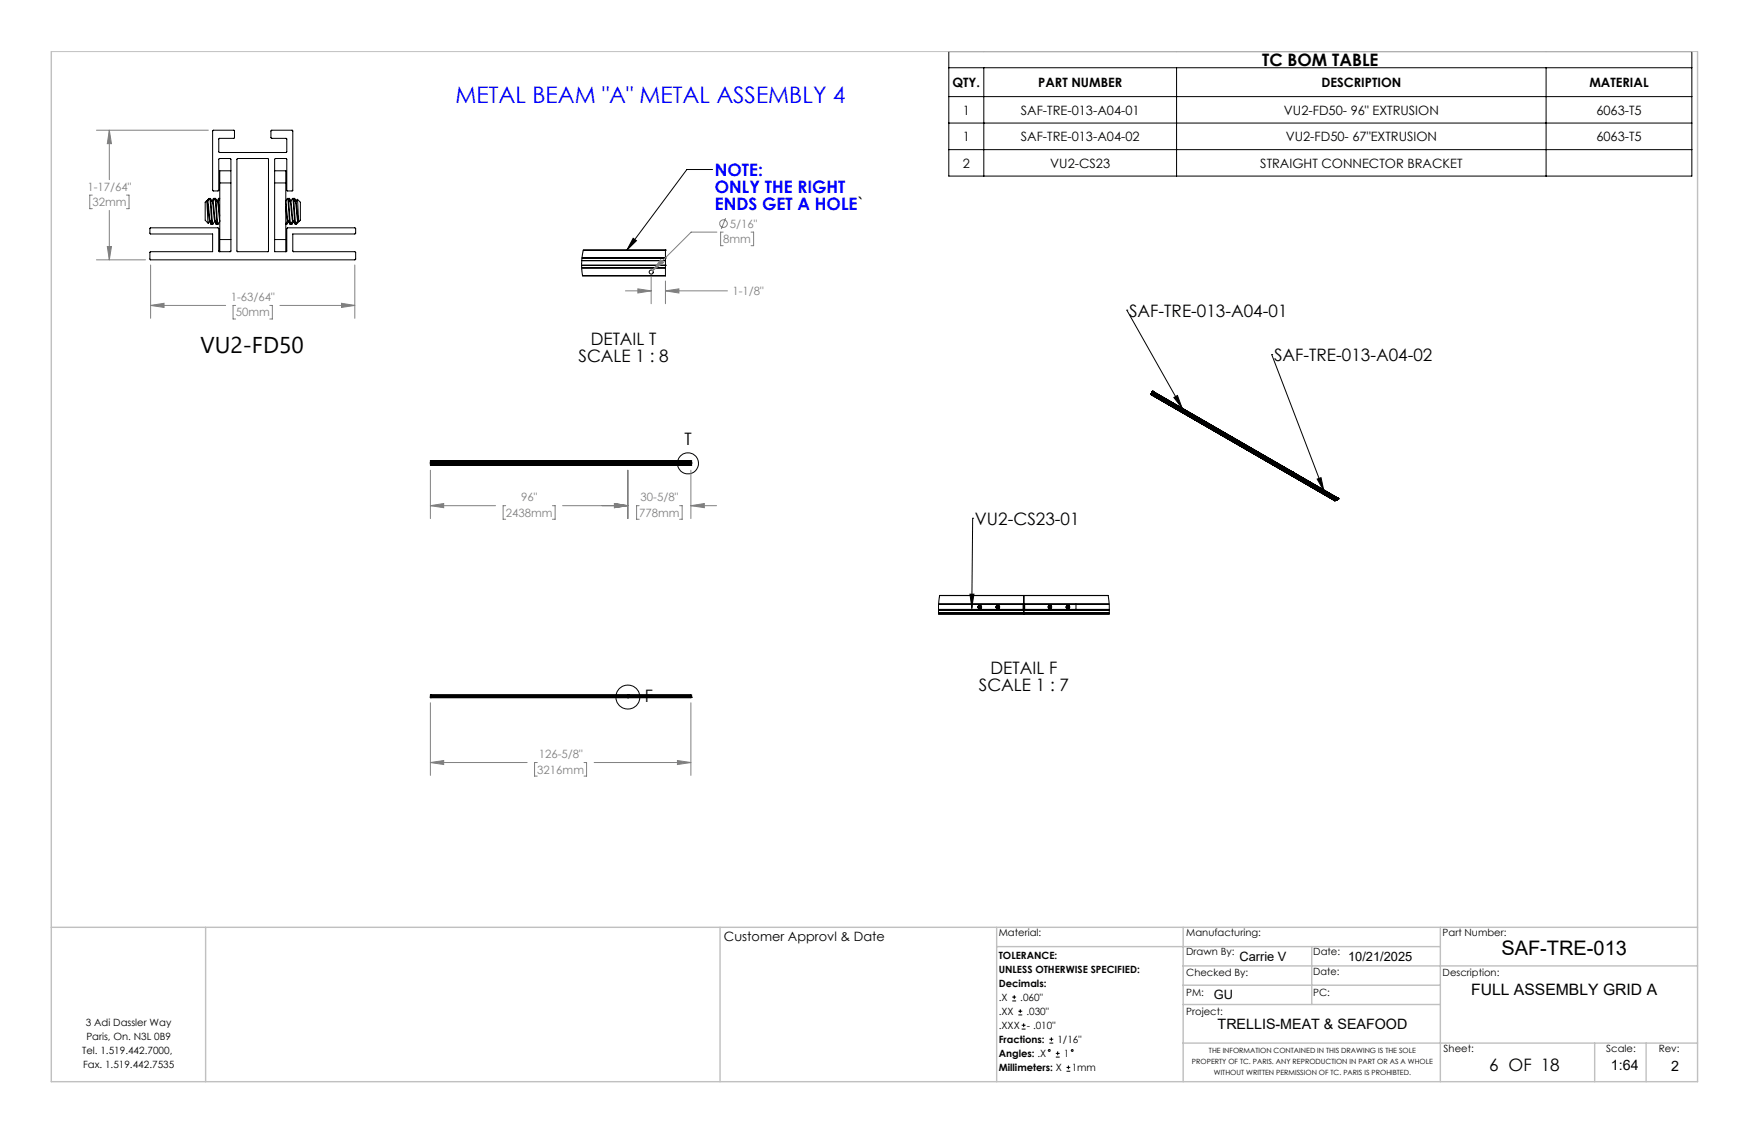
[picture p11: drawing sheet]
<svg xmlns="http://www.w3.org/2000/svg" width="432mm" height="279mm" viewBox="0 0 432 279" stroke-linecap="round" stroke-linejoin="round" font-family="sans-serif">
<defs><g id="words">
<text font-size="5.6" fill="#00f" x="112.5" y="25.4">METAL BEAM &quot;A&quot; METAL ASSEMBLY 4</text>
<text font-size="5.6" x="49.5" y="87">VU2-FD50</text>
<text font-size="4.9" x="370.7" y="235.8">SAF-TRE-013</text>
<g font-size="4.2">
<text x="311.6" y="16.2">TC BOM TABLE</text>
<text x="278.8" y="78.2">SAF-TRE-013-A04-01</text>
<text x="142.8" y="89.2">SCALE 1 : 8</text>
<text x="145.8" y="85.1">DETAIL T</text>
<text x="314.5" y="89.2">SAF-TRE-013-A04-02</text>
<text x="169" y="109.7">T</text>
<text x="240.7" y="129.6">VU2-CS23-01</text>
<text x="244.6" y="166.3">DETAIL F</text>
<text x="159.2" y="173.3">F</text>
<text x="241.7" y="170.5">SCALE 1 : 7</text>
<text x="367.6" y="264.2">6 OF 18</text>
</g>
<g font-size="4.2" fill="#00f">
<text x="176.5" y="43.5">NOTE:</text>
<text x="176.5" y="47.6">ONLY THE RIGHT</text>
<text x="176.5" y="51.8">ENDS GET A HOLE`</text>
</g>
<text font-size="3.9" x="363.2" y="245.6">FULL ASSEMBLY GRID A</text>
<g font-size="3.5">
<text x="300.6" y="253.9">TRELLIS-MEAT &amp; SEAFOOD</text>
<text x="397.7" y="264.2">1:64</text>
<text x="412.6" y="264.3">2</text>
</g>
<g font-size="3.2">
<text x="235.1" y="21.4">QTY.</text>
<text x="256.3" y="21.4">PART NUMBER</text>
<text x="326.2" y="21.4">DESCRIPTION</text>
<text x="392.4" y="21.4">MATERIAL</text>
<text x="237.7" y="28.3">1</text>
<text x="252" y="28.3">SAF-TRE-013-A04-01</text>
<text x="317" y="28.3">VU2-FD50- 96&quot; EXTRUSION</text>
<text x="394.1" y="28.3">6063-T5</text>
<text x="237.7" y="34.8">1</text>
<text x="252" y="34.8">SAF-TRE-013-A04-02</text>
<text x="317.4" y="34.8">VU2-FD50- 67&quot;EXTRUSION</text>
<text x="394.1" y="34.8">6063-T5</text>
<text x="237.7" y="41.4">2</text>
<text x="259.3" y="41.4">VU2-CS23</text>
<text x="311.1" y="41.4">STRAIGHT CONNECTOR BRACKET</text>
<text x="178.7" y="232.3">Customer Approvl &amp; Date</text>
<text x="306" y="237.1">Carrie V</text>
<text x="332.8" y="237.1">10/21/2025</text>
<text x="299.7" y="246.6">GU</text>
</g>
<g font-size="2.8" fill="#808080">
<text x="21.6" y="47.1">1-17/64&quot;</text>
<text x="22.8" y="50.9">32mm</text>
<text x="180.2" y="56.2">5/16&quot;</text>
<text x="178.6" y="60">8mm</text>
<text x="57" y="74.3">1-63/64&quot;</text>
<text x="180.8" y="72.9">1-1/8&quot;</text>
<text x="58.2" y="78.1">50mm</text>
<text x="128.6" y="123.7">96&quot;</text>
<text x="158.2" y="123.7">30-5/8&quot;</text>
<text x="124.9" y="127.5">2438mm</text>
<text x="157.8" y="127.5">778mm</text>
<text x="132.7" y="190.9">3216mm</text>
<text x="133" y="187.1">126-5/8&quot;</text>
</g>
<g font-size="2.5">
<text x="246.6" y="231">Material:</text>
<text x="292.9" y="231">Manufacturing:</text>
<text x="356.2" y="231.1">Part Number:</text>
<text x="246.6" y="236.6">TOLERANCE:</text>
<text x="292.9" y="235.8">Drawn By:</text>
<text x="324.2" y="235.8">Date:</text>
<text x="246.6" y="240.1">UNLESS OTHERWISE SPECIFIED:</text>
<text x="246.6" y="243.6">Decimals:</text>
<text x="292.9" y="241">Checked By:</text>
<text x="292.9" y="245.7">PM:</text>
<text x="324.2" y="245.7">PC:</text>
<text x="324.2" y="240.7">Date:</text>
<text x="356.2" y="241">Description:</text>
<text x="246.6" y="247">.X</text>
<text x="246.6" y="250.5">.XX</text>
<text x="251.9" y="247">.060&quot;</text>
<text x="253.4" y="250.5">.030&quot;</text>
<text x="292.9" y="250.6">Project:</text>
<text x="21.2" y="253.2">3 Adi Dassler Way</text>
<text x="21.3" y="256.7">Paris, On. N3L 0B9</text>
<text x="246.6" y="257.4">Fractions:</text>
<text x="246.6" y="254">.XXX</text>
<text x="253.5" y="254">- .010&quot;</text>
<text x="261.1" y="257.4">1/16&quot;</text>
<text x="20.3" y="260.1">Tel. 1.519.442.7000,</text>
<text x="20.5" y="263.6">Fax. 1.519.442.7535</text>
<text x="246.6" y="260.9">Angles: .X</text>
<text x="262.6" y="260.9">1</text>
<text x="356.4" y="259.7">Sheet:</text>
<text x="396.6" y="259.7">Scale:</text>
<text x="409.5" y="259.7">Rev:</text>
<text x="246.6" y="264.4">Millimeters: X</text>
<text x="264.6" y="264.4">1mm</text>
</g>
<g font-size="1.8">
<text x="294.3" y="262.7">PROPERTY OF TC. PARIS. ANY REPRODUCTION IN PART OR AS A WHOLE</text>
<text x="298.5" y="259.9">THE INFORMATION CONTAINED IN THIS DRAWING IS THE SOLE</text>
<text x="299.7" y="265.4">WITHOUT WRITTEN PERMISSION OF TC. PARIS IS PROHIBTED.</text>
</g>
</g></defs>
<g fill="none" stroke="#000" stroke-width=".25">
<path d="M234.2 12.7h183.5v30.8h-183.5zM234.2 16.7h183.5M242.9 16.7v26.8M290.5 16.7v26.8M381.7 16.7v26.8M52.6 32.2l5.1-.1 .2 .2v1.7l-.2 .1-3.7 .1 .1 3.4h16.6l.1-.1v-3.3l-3.7-.1-.2-.1v-1.7l.2-.2 5.1 .1v14.9l-1.4-.1v-7.8l-2.8-.1-.2 .2v22.8h3v-5.7l.1-.2h16.7l.2 .2v1.2l-.2 .1h-15.3v4.2l.1 .2h15.2l.2 .2v1.8h-50.7l-.1-1.8 .2-.2h15.3v-4.4h-15.4l-.1-.1v-1.2l.1-.2h16.7l.2 .2v5.7h2.9l.1-.1v-22.7l-.2-.2-2.8 .1v7.8l-.1 .1h-1.3zM58.6 39.2l7.5-.1 .2 .2-.1 22.8h-7.6l-.1-.1zM234.2 23.8h183.5M234.2 30.4h183.5M234.2 36.9h183.5M51 49.6a1.71 1.71 0 0 0-.3 1.7v1.7a1.83 1.83 0 0 0 .7 2.1M51 49.6l.4 5.5 .4-.6"/>
<path d="M51 49.6l.8 4.8M51.6 49l-.4 .4 .2 .1M51.6 49v.2M51.6 49h.1M51.7 54.6l.4 .7M51.8 49l-.5 .8 .6 4.6M51.8 49l.6 6.3M51.9 54.5l.5 .8M51.9 49l.3 .4a11 11 0 0 1 .7 4.5l.2 .6-.5 .8M51.9 49l.7 6.3M51.9 54.5l.2 .8M52.1 55.3h.1"/>
<path d="M52.2 55.1v.2M52.3 55.2l-.1 .1M52.4 55.3h.2M52.5 49.8l.2 1a11.8 11.8 0 0 0 .7 4.1l.3 .4M52.7 49l.1 .3M52.9 49h-.2l-.4 .6M52.9 49h.1M53 49l.7 6.3M53.2 49h-.2l-.5 .8M53.2 49l.5 .8M53.2 54.5l.2 .8-.4-.7M53.2 49l.6 6.3"/>
<path d="M53.4 55l.1 .3h-.2M53.6 55.1l-.1 .2M53.7 55.3h.1M53.7 49.8l.6 4.7M53.8 49.8l.5 3.5M54 49l.1 .3M54.2 49h-.2l-.4 .6M54.2 54.6h.1M54.3 49l-.5 .8M54.3 54.6l-.5 .7M54.3 59.1v3M54.3 59.1h2.7"/>
<path d="M54.3 45.2h2.7M54.3 45.2v13.9M57 42.2h-2.7v3M67.8 42.2h2.8v3M67.8 59.1h2.8M67.8 45.2h2.8M70.5 49.8l.6 4.6M70.6 51l.4 3.5M70.6 59.1v3M70.6 45.2v13.9M70.7 55l.1 .3h-.2M70.9 49l-.3 .7"/>
<path d="M70.9 49l.7 6.3M71 49h.1M71 54.5l-.4 .7M71.1 54.5l.5 .8M71.1 49l.7 6.3M71.2 49l.2 .4a13 13 0 0 1 .7 4.6l.2 .4M71.2 54.6l-.4 .7M71.3 49l.1 .2M71.3 49h.1M71.3 49l-.1 .1M71.4 49l.4 .7M71.4 49l.2 .7"/>
<path d="M71.6 55.3h.2M71.9 55.3h.1M71.9 55.3h.2M72 55l.1 .3M72.2 49l-.4 .8 .2 1.7a6.4 6.4 0 0 0 .8 3.8M72.2 49h.2l.5 .8M72.2 49l.7 6.3M72.3 54.5l-.5 .8M72.4 49l.6 6.3M72.5 54.6l-.4 .7M72.6 49l-.1 .1M72.6 49.1v-.1h.1l.4 .7"/>
<path d="M72.7 49l.1 .7M72.9 49.8l.7 4.7-.5 .8M73 49.8l.8 4.9M73.2 55.3h.1M73.2 55.1v.2M73.3 54.8l.3 .1-.4 .4M73.4 49.2l-.4 .6M73.4 49.2l.4 5.5M73.4 49.2a1.78 1.78 0 0 1 .8 2.1v1.7a1.59 1.59 0 0 1-.4 1.7M156.3 58.8l.8 .6-2.3 2.3zM175.9 41.8h-6.3l-14.8 19.9M143.6 65.5h20.7"/>
<path d="M143.6 64.3h20.7h-20.7M143.6 66.1h20.7h-20.7M143.7 63.7h20.6M164.3 61.7h-20.3l-.4 3.3 .2 3.1h20.5M164.3 63.7h.1M164.3 65.5h.1M164.3 61.7h.1M164.3 68.1h.1M164.3 61.7v6.4M278.2 76.6h.1M278.2 76.6l13.7 24.2M284.1 97.2h.1"/>
<path d="M284.1 97.3h.1M284.1 97.3l34.5 20M284.1 97.2l45.5 26.3M284.1 97.3l45.5 26.3M284.1 97.2v.1M284.2 97.3h-.1M284.3 96.7h.1M284.3 96.9h.1M284.3 96.9l45.5 26.3M284.3 96.7l45.5 26.2M284.3 96.7v.2M284.3 97.1h.1"/>
<path d="M284.3 97.1l33.4 19.2M284.3 97.1l-.2 .1M284.4 96.7h.1M284.4 96.7l45.5 26.2M284.4 96.7h-.1M284.4 97v.1M284.5 96.6h.1M284.5 96.6l45.5 26.3M284.5 96.6l45.5 26.2M284.6 96.6h.1M284.6 96.6l45.5 26.2M284.6 96.7h-.1"/>
<path d="M284.6 96.6h-.1M289.8 98.1l.9-.5 1.2 3.2zM314 87.5h.1M314 87.5l12.8 33.7M106.3 114.1h.1M106.3 114.4h.1M106.3 114.2h.1M106.3 114.5h.1M106.3 113.8h.1M106.3 114.8h.1M106.3 113.8v1M106.3 114.5h64.3"/>
<path d="M106.3 114.1h64.3M106.3 114.2h64.3M106.3 114.4h64.3M106.3 113.8h64.3M106.3 114.8h64.3M153.4 114.1h.1M153.4 114.5h.1M153.5 114.1h.1M153.5 114.5h.1M153.5 114.1h-.1M153.6 114.1h.1M153.6 114.5h-.2"/>
<path d="M153.6 114.5h.1M154.1 114.1h.1M154.1 114.5h.1M154.2 114.1h.1M154.2 114.5h.1M154.2 114.1h-.1M154.2 114.5h-.1M155 114.1h.1M155 114.2h.1M155 114.4h.1M155 114.5h.1M155 113.8h.1"/>
<path d="M155 114.8h.1M155 113.8v1M155.9 114.1h.1M155.9 114.5h.1M156 114.1h.1M156 114.5h.1M156 114.1h-.1M156 114.5h-.1M156.5 114.5h.1M156.5 114.1h.1M156.6 114.1h.1M156.6 114.5h.1"/>
<path d="M156.6 114.5h-.1M156.6 114.1h-.1M170.6 114.1h.1M170.6 114.2h.1M170.6 114.4h.1M170.6 114.5h.1M170.6 113.8h.1M170.6 114.8h.1M170.6 113.8v1M317.5 116.1v.2M317.7 116.3h.1M317.7 116.3v.1"/>
<path d="M317.7 116.4h.1M317.7 116.2h.1M317.7 116.2l.1 .1M317.7 116.4l.4 .2M317.8 116.3h.1M318.1 116.6h.1M318.1 116.5l.1 .1M318.2 116.5h.1M318.2 116.5h-.1M318.2 116.5v.1M318.2 116.6h.1M318.2 116.6l.6 .4"/>
<path d="M318.6 117.1h.1M318.6 117.2h.1M318.6 117.3h.1M318.6 117.1l11 6.4M318.6 117.2v.1M318.8 116.8h.1M318.8 117h.1M318.8 117l.6 .3M318.8 117l-.2 .1M318.8 116.9v.1M318.9 116.6l-.1 .4M318.9 116.6h.1"/>
<path d="M319 116.5h.1M319.1 116.6h-.2M319.1 116.5h.1M319.1 116.5h-.1M319.4 117.3h.1M319.4 117.4h.1M319.4 117.3l.1 .1M319.4 117.2l.1 .1M319.4 117.3v.1M319.4 117.2h.1M319.5 117.4h.1M319.5 117.4l.3 .2"/>
<path d="M319.8 117.5h.1M319.8 117.5l.1 .1M319.9 117.5h.1M319.8 117.5v.1M319.8 117.6h.1M319.9 117.6h.1M319.9 117.5v.1M319.9 117.5l-.1 .1M319.9 117.6l9.9 5.7M320.1 117.6v.1M320.1 117.8h.1M320.1 117.6v.2"/>
<path d="M325.2 118.3l.9-.4 .7 3.3zM240.1 127.9h.1M240.1 127.9l-.2 22.1M329.2 123.2h.2zM329.2 123.3h.1M329.2 123.2h.1M329.2 123.2h.2M329.3 123.2h.1M329.6 123.6h.1M329.6 123.5h.1M329.7 123.4h.1M329.8 123.2h.1"/>
<path d="M329.8 122.9v.1M329.8 123h.1M329.8 123.3h.1M329.8 123.4h.1M329.8 123v.4M329.8 123.4l-.2 .2M329.8 123.3l-.2 .2M329.9 122.9h.1M329.9 123h.1M329.9 123.4h.1M329.9 122.9l-.1 .1M329.9 123v.4"/>
<path d="M329.9 123.3h.1M330 122.9h.1M330 123.3h.1M330 123h.1M330 123v.3M330 123.3l-.1 .1M330 123h-.1M330 122.8v.1M330 122.9l.1 .4M330.1 122.9h.1M330.1 122.8h.1M330.1 123.3h.1"/>
<path d="M330.1 123.2h.1M330.1 122.9l-.3 .1M330.1 123.2v.1M330.1 122.8l-.1 .1M330.1 123h.1M330.1 122.9l.2 .2M330.1 122.8h-.1M330.1 122.8v.2M330.2 123.1l.1 .1M330.3 123.1h.1M330.3 123.2h.1M330.3 123.1l-.2 .1"/>
<path d="M330.3 123.2l-.2 .1M330.3 123.2l-.7 .4M231.7 150.6h42.2M231.7 150.4h42.2M231.7 151.3h42.2M231.7 149.1h42.1M232 147h41.6l.3 2.3v2.2l-42.2 .1v-2.3zM232 147h41.6M239.5 146.6h1l-.6 3.4zM239.9 149.1v1.3M241.5 149.6l.2 .5a.41 .41 0 0 1 .1-.6 .41 .41 0 0 1 .6 .3 .41 .41 0 0 1-.4 .4 .44 .44 0 0 1-.5-.1 .44 .44 0 0 1 0-.5zM241.6 149.5a.45 .45 0 0 1 .7 .1 .45 .45 0 0 1-.3 .7 .45 .45 0 0 1-.6-.4"/>
<path d="M241.7 150l.2 .1M241.7 149.7v.3M241.9 149.6l.2 .1M241.9 149.6l-.2 .1M242.1 150l-.2 .1M242.1 149.7v.3M246 149.5l.2 .6a.39 .39 0 0 1-.1-.6 .39 .39 0 0 1 .6 0 .39 .39 0 0 1 0 .6 .44 .44 0 0 1-.7 .1 .44 .44 0 0 1 0-.7zM246 149.5a.44 .44 0 0 1 .7 0 .44 .44 0 0 1-.2 .7 .44 .44 0 0 1-.6-.3M246.1 150l.2 .1M246.1 149.7v.3M246.3 149.6l.3 .1M246.3 149.6l-.2 .1"/>
<path d="M246.6 150l-.3 .1M246.6 149.7v.3M252.6 149.1v1.3M252.8 150.6h.1M252.8 150.4h.1M252.8 151.3h.1M252.8 151.5v.1M252.8 147v4.5M252.8 149.1h.1M253 149.1v1.3M258.9 149.8l.2 .2M258.9 149.5l.4-.1 .2 .1-.3-.1-.3 .2a.41 .41 0 0 1 .7 .1 .41 .41 0 0 1-.3 .6 .41 .41 0 0 1-.5-.4z"/>
<path d="M259.1 149.6l-.2 .2M259.1 150h.2M259.1 149.6h.2M259.2 149.4a.45 .45 0 0 0-.4 .5 .45 .45 0 0 0 .6 .3 .45 .45 0 0 0 .1-.7M259.3 149.6l.2 .2M259.5 149.8l-.2 .2M263.3 149.6l.2 .5a.4 .4 0 0 1 0-.6 .4 .4 0 0 1 .6 .2 .4 .4 0 0 1-.3 .5 .44 .44 0 0 1-.5-.1 .44 .44 0 0 1 0-.5zM263.3 149.5a.45 .45 0 0 1 .7 .1 .45 .45 0 0 1-.2 .7 .45 .45 0 0 1-.6-.4M263.4 150l.3 .1M263.4 149.7v.3M263.7 149.6l.2 .1M263.7 149.6l-.3 .1"/>
<path d="M263.9 150l-.2 .1M263.9 149.7v.3M265.6 149.1v1.3M106.3 172h.1M106.3 172.2h.1M106.3 171.9h.1M106.3 171.6h.1M106.3 172h64.3M106.3 172.2h64.3M106.3 171.6h64.3M106.3 171.9h64.3M106.3 171.6v.6"/>
<path d="M153.2 171.9v.1M153.5 172h.1M153.5 171.9h.1M153.5 171.9v.1M153.5 171.9l-.1 .1M153.5 171.9l.1 .1h-.2M154.1 171.9h.1M154.1 171.9v.1M154.1 172h.1M154.1 171.9l.1 .1zM155 172.1h.1M155 172.2h.1"/>
<path d="M155 171.6h.1M155 171.9h.1M155 171.6v.6M155 171.9v.1M155.9 171.9l.1 .1zM155.9 172h.1M155.9 171.9v.1M156 172h.1M155.9 171.9h.1M155.9 171.9l.1 .1M156 171.9h-.1M156.5 172h.1"/>
<path d="M156.5 171.9h.1M156.5 171.9v.1M156.5 171.9l.1 .1h-.1M156.6 172h-.1M156.6 171.9v.1M156.8 171.9v.1M170.6 172.1h.1M170.6 172.2h.1M170.6 171.6h.1M170.6 171.9h.1M170.6 171.6v.6M249.9 247.1h1"/>
<path d="M249.9 246.1h1M250.4 245.6v1M251.4 250.5h1M251.4 249.6h1M251.9 249.1v.9M252.2 254h1M252.2 253h1M252.7 252.6v.9M259.1 257.5h.9M259.1 256.5h.9M259.6 256v1M260.7 260h.9"/>
<path d="M261.1 259.5v1M260.7 260.9h.9M263.3 264.4h.9M263.3 263.5h.9M263.8 263v.9"/>
<circle cx="160.8" cy="67.2" r=".5"/>
<circle cx="169.8" cy="114.4" r="2.59"/>
<circle cx="170" cy="114.7" r=".08"/>
<circle cx="241.9" cy="149.8" r=".31"/>
<circle cx="246.4" cy="149.8" r=".31"/>
<circle cx="259.2" cy="149.8" r=".32"/>
<circle cx="263.7" cy="149.8" r=".32"/>
<circle cx="153.5" cy="172" r=".06"/>
<circle cx="155" cy="172" r="2.96"/>
<circle cx="259.1" cy="259.3" r=".23"/>
<circle cx="264.7" cy="259.3" r=".23"/>
</g>
<g fill="none" stroke="#808080" stroke-width=".25">
<path d="M23.8 32.1h27.6M27 32.1l.5 3.4h-1zM27 32.1v12.2M22.8 48.2h-.6v3.3h.6M27 51.9v12.2M31.2 48.2h.7v3.3h-.7M177 57.3h-6.4l-9.5 9.5M178.5 57.3h-.6v3.3h.6M179.1 53.8l-1 2.7M185.4 57.3h.7v3.3h-.7M23.8 64.1h12.1M26.5 60.9h1l-.5 3.2z"/>
<path d="M37.2 75.4l3.3-.5v1zM37.2 75.4h18.5M37.2 65.4v13.2M58.2 75.4h-.7v3.3h.7M66.6 75.4h.6v3.3h-.6M69.1 75.4h18.5M84.3 74.9l3.3 .5-3.3 .5zM87.6 65.4v13.2M154.4 71.8h6.4M157.5 71.3l3.3 .5-3.3 .5zM160.8 68.4v6.6M163.1 64.1l.7 .7-2.7 2z"/>
<path d="M164.3 71.8l3.3-.5v1zM164.3 69.4v5.6M164.3 71.8h15.3M106.3 116.1v11.9M155 116.1v11.9M170.6 116.1v11.9M106.3 124.8l3.2-.5v1zM106.3 124.8h16M124.8 124.8h-.6v3.4h.6M136.4 124.8h.7v3.4h-.7M138.9 124.8h16.1M151.7 124.3l3.3 .5-3.3 .5z"/>
<path d="M157.8 124.8h-.6v3.4h.6M167.8 124.8h.6v3.4h-.6M170.6 124.8l3.3-.5v1zM170.6 124.8h6.3M106.3 173.5v17.9M170.6 173.5v17.9M106.3 188.2l3.2-.5v1zM106.3 188.2h23.8M132.6 188.2h-.6v3.4h.6M144.2 188.2h.6v3.4h-.6M146.7 188.2h23.9M167.3 187.7l3.3 .5-3.3 .5z"/>
<circle cx="178.6" cy="55.2" r=".94"/>
</g>
<path d="M12.7 12.7h406.4" fill="none" stroke="#c0c0c0" stroke-width=".25"/>
<g fill="none" stroke="#c0c0c0" stroke-width=".35">
<path d="M12.7 12.7v254.3h406.4v-254.3M12.7 228.9h406.4M50.8 228.9v38.1M177.8 228.9v38.1M246.1 233.6h109.5M246.1 228.9v38.1M292.1 238.4h127M292.1 228.9v38.1M323.8 233.6v14.3M355.6 228.9v38.1M292.1 257.5h127M292.1 243.2h63.5"/>
<path d="M292.1 247.9h63.5M393.7 257.5v9.5M406.4 257.5v9.5"/>
</g>
<g fill="#000">
<path d="M156.3 58.8l.8 .6-2.3 2.3z"/>
<path d="M289.8 98.1l.9-.5 1.2 3.2zM325.2 118.3l.9-.4 .7 3.3zM239.5 146.6h1l-.6 3.4z"/>
</g>
<path d="M106.3 188.2l3.2-.5v1zM167.3 187.7l3.3 .5-3.3 .5zM151.7 124.3l3.3 .5-3.3 .5zM106.3 124.8l3.2-.5v1zM170.6 124.8l3.3-.5v1zM151.7 124.3l3.3 .5-3.3 .5zM27 32.1l.5 3.4h-1zM26.5 60.9h1l-.5 3.2zM84.3 74.9l3.3 .5-3.3 .5zM37.2 75.4l3.3-.5v1zM163.1 64.1l-2 2.7 2.7-2zM157.5 71.3l3.3 .5-3.3 .5zM164.3 71.8l3.3-.5v1z" fill="#808080"/>
<use href="#words"/>
</svg>
